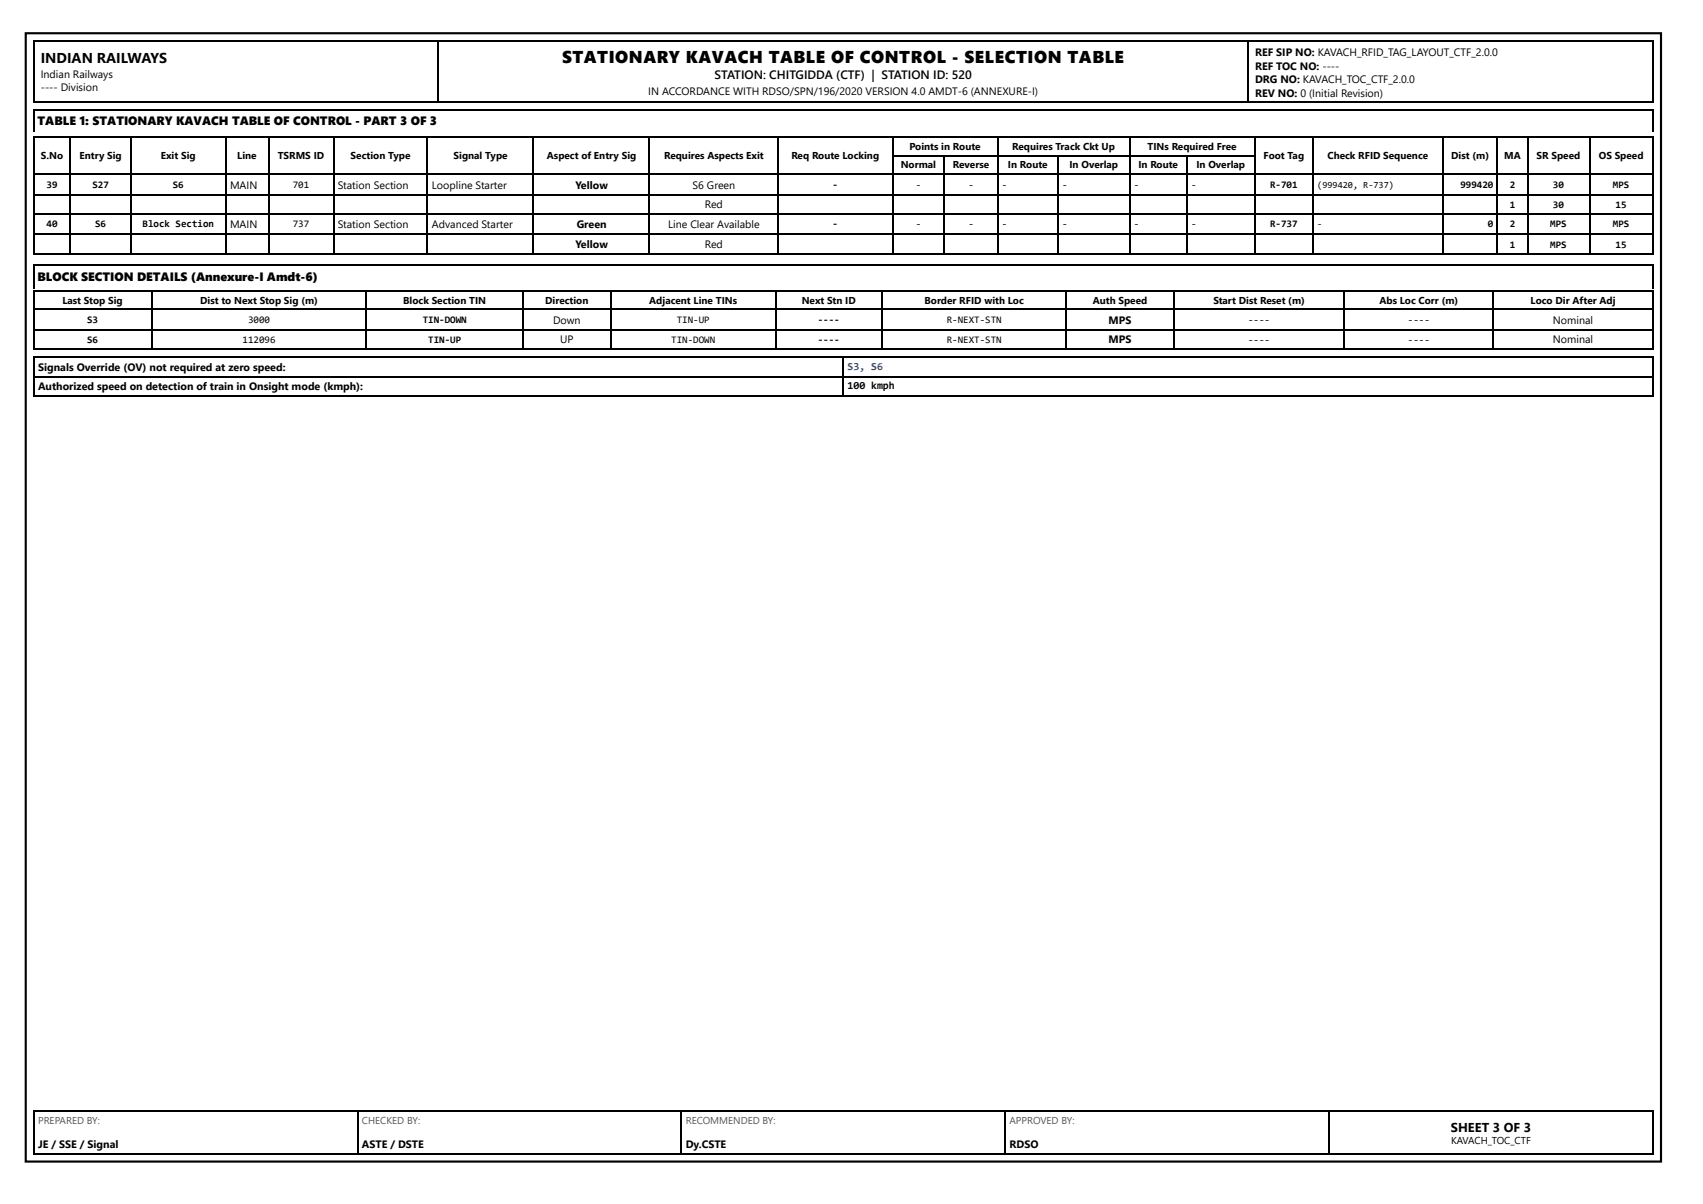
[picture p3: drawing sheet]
<svg xmlns="http://www.w3.org/2000/svg" width="420mm" height="297mm" viewBox="0 0 420 297" stroke-linecap="round" stroke-linejoin="round" font-family="sans-serif">
<defs><g id="words">
<text font-size="4.2" x="138.7" y="15.6">STATIONARY KAVACH TABLE OF CONTROL - SELECTION TABLE</text>
<text font-size="3.5" x="10.1" y="15.6">INDIAN RAILWAYS</text>
<text font-size="3.2" x="358" y="279.1">SHEET 3 OF 3</text>
<g font-size="3">
<text x="176.3" y="19.6">STATION: CHITGIDDA (CTF) | STATION ID: 520</text>
<text x="9.3" y="31">TABLE 1: STATIONARY KAVACH TABLE OF CONTROL - PART 3 OF 3</text>
<text x="9.3" y="69.3">BLOCK SECTION DETAILS (Annexure-I Amdt-6)</text>
</g>
<g font-size="2.6">
<text x="309.7" y="13.8">REF SIP NO: KAVACH_RFID_TAG_LAYOUT_CTF_2.0.0</text>
<text x="309.7" y="17.2">REF TOC NO: ----</text>
<text x="10.1" y="19.3">Indian Railways</text>
<text x="10.1" y="22.5">---- Division</text>
<text x="160" y="23.5">IN ACCORDANCE WITH RDSO/SPN/196/2020 VERSION 4.0 AMDT-6 (ANNEXURE-I)</text>
<text x="309.7" y="20.4">DRG NO: KAVACH_TOC_CTF_2.0.0</text>
<text x="309.7" y="23.8">REV NO: 0 (Initial Revision)</text>
<text x="56.8" y="46.6">MAIN</text>
<text x="83.4" y="46.6">Station Section</text>
<text x="106.6" y="46.6">Loopline Starter</text>
<text x="142" y="46.6">Yellow</text>
<text x="170.9" y="46.6">S6 Green</text>
<text x="173.9" y="51.3">Red</text>
<text x="56.8" y="56.4">MAIN</text>
<text x="83.4" y="56.4">Station Section</text>
<text x="106.6" y="56.4">Advanced Starter</text>
<text x="142.3" y="56.4">Green</text>
<text x="164.9" y="56.4">Line Clear Available</text>
<text x="142" y="61.1">Yellow</text>
<text x="173.9" y="61.1">Red</text>
<text x="136.5" y="79.9">Down</text>
<text x="273.5" y="79.9">MPS</text>
<text x="383.2" y="79.9">Nominal</text>
<text x="138.2" y="84.7">UP</text>
<text x="273.5" y="84.7">MPS</text>
<text x="383.2" y="84.7">Nominal</text>
<text x="9.4" y="91.5">Signals Override (OV) not required at zero speed:</text>
<text x="9.4" y="96.3">Authorized speed on detection of train in Onsight mode (kmph):</text>
<text x="209.1" y="96">100 kmph</text>
<text x="9.4" y="283.1">JE / SSE / Signal</text>
<text x="89.3" y="283.1">ASTE / DSTE</text>
<text x="169.2" y="283.1">Dy.CSTE</text>
<text x="249.1" y="283.1">RDSO</text>
</g>
<text font-size="2.6" fill="#1e3a8a" x="209.1" y="91.3">S3, S6</text>
<g font-size="2.5">
<text x="10.1" y="39.2">S.No</text>
<text x="19.6" y="39.2">Entry Sig</text>
<text x="39.7" y="39.2">Exit Sig</text>
<text x="58.6" y="39.2">Line</text>
<text x="68.5" y="39.2">TSRMS ID</text>
<text x="86.5" y="39.2">Section Type</text>
<text x="111.9" y="39.2">Signal Type</text>
<text x="134.9" y="39.2">Aspect of Entry Sig</text>
<text x="163.9" y="39.2">Requires Aspects Exit</text>
<text x="195.3" y="39.2">Req Route Locking</text>
<text x="222.2" y="41.5">Normal</text>
<text x="224.4" y="37">Points in Route</text>
<text x="235.1" y="41.5">Reverse</text>
<text x="248.7" y="41.5">In Route</text>
<text x="249.8" y="37">Requires Track Ckt Up</text>
<text x="263.9" y="41.5">In Overlap</text>
<text x="280.9" y="41.5">In Route</text>
<text x="283.2" y="37">TINs Required Free</text>
<text x="295.2" y="41.5">In Overlap</text>
<text x="311.8" y="39.2">Foot Tag</text>
<text x="327.5" y="39.2">Check RFID Sequence</text>
<text x="358.1" y="39.2">Dist (m)</text>
<text x="371.2" y="39.2">MA</text>
<text x="379.1" y="39.2">SR Speed</text>
<text x="394.5" y="39.2">OS Speed</text>
<text x="11.5" y="46.3">39</text>
<text x="22.8" y="46.3">S27</text>
<text x="42.6" y="46.3">S6</text>
<text x="72.2" y="46.3">701</text>
<text x="205.4" y="46.3">-</text>
<text x="225.9" y="46.3">-</text>
<text x="238.9" y="46.3">-</text>
<text x="247.2" y="46.3">-</text>
<text x="262.1" y="46.3">-</text>
<text x="279.8" y="46.3">-</text>
<text x="293.9" y="46.3">-</text>
<text x="313.4" y="46.3">R-701</text>
<text x="360.3" y="46.3">999420</text>
<text x="372.5" y="46.3">2</text>
<text x="383.2" y="46.3">30</text>
<text x="398" y="46.3">MPS</text>
<text x="372.5" y="51.3">1</text>
<text x="383.2" y="51.3">30</text>
<text x="398.6" y="51.3">15</text>
<text x="11.5" y="56.1">40</text>
<text x="23.5" y="56.1">S6</text>
<text x="35.2" y="56.1">Block Section</text>
<text x="72.2" y="56.1">737</text>
<text x="205.4" y="56.1">-</text>
<text x="225.9" y="56.1">-</text>
<text x="238.9" y="56.1">-</text>
<text x="247.2" y="56.1">-</text>
<text x="262.1" y="56.1">-</text>
<text x="279.8" y="56.1">-</text>
<text x="293.9" y="56.1">-</text>
<text x="313.4" y="56.1">R-737</text>
<text x="367.1" y="56.1">0</text>
<text x="372.5" y="56.1">2</text>
<text x="382.5" y="56.1">MPS</text>
<text x="398" y="56.1">MPS</text>
<text x="372.5" y="61.1">1</text>
<text x="382.5" y="61.1">MPS</text>
<text x="398.6" y="61.1">15</text>
<text x="15.4" y="74.9">Last Stop Sig</text>
<text x="49.4" y="74.9">Dist to Next Stop Sig (m)</text>
<text x="99.5" y="74.9">Block Section TIN</text>
<text x="134.5" y="74.9">Direction</text>
<text x="160.2" y="74.9">Adjacent Line TINs</text>
<text x="197.8" y="74.9">Next Stn ID</text>
<text x="228.1" y="74.9">Border RFID with Loc</text>
<text x="269.6" y="74.9">Auth Speed</text>
<text x="299.4" y="74.9">Start Dist Reset (m)</text>
<text x="340.4" y="74.9">Abs Loc Corr (m)</text>
<text x="377.7" y="74.9">Loco Dir After Adj</text>
<text x="21.5" y="79.6">S3</text>
<text x="61.2" y="79.6">3000</text>
<text x="104.3" y="79.6">TIN-DOWN</text>
<text x="167" y="79.6">TIN-UP</text>
<text x="201.8" y="79.6">----</text>
<text x="233.6" y="79.6">R-NEXT-STN</text>
<text x="308" y="79.6">----</text>
<text x="347.4" y="79.6">----</text>
<text x="21.5" y="84.7">S6</text>
<text x="59.9" y="84.7">112096</text>
<text x="105.6" y="84.7">TIN-UP</text>
<text x="165.6" y="84.7">TIN-DOWN</text>
<text x="201.8" y="84.7">----</text>
<text x="233.6" y="84.7">R-NEXT-STN</text>
<text x="308" y="84.7">----</text>
<text x="347.4" y="84.7">----</text>
<text x="358" y="282.3">KAVACH_TOC_CTF</text>
</g>
<g font-size="2.5" fill="#555">
<text x="9.4" y="277.3">PREPARED BY:</text>
<text x="89.3" y="277.3">CHECKED BY:</text>
<text x="169.2" y="277.3">RECOMMENDED BY:</text>
<text x="249.1" y="277.3">APPROVED BY:</text>
</g>
<g font-size="2.3">
<text x="325" y="46.3">(999420, R-737)</text>
<text x="325" y="56.1">-</text>
</g>
</g></defs>
<path d="M6.3 8.2h403.5v278.3h-403.5z" fill="none" stroke="#000" stroke-width=".53"/>
<path d="M8.2 10.2h399.8M8.3 10.1v15.3M108.1 10.1v15.3M307.8 10.1v15.3M407.9 10.1v15.3M8.2 25.3h399.8" fill="none" stroke="#000" stroke-width=".26"/>
<path d="M8.2 27h399.8v5.5h-399.8z" fill="#fff"/>
<path d="M8.2 27.1h399.8M8.3 27v5.5M407.9 27v5.5" fill="none" stroke="#000" stroke-width=".26"/>
<g fill="#fff">
<path d="M8.5 33.9h9v9.2h-9z"/>
<path d="M17.5 33.9h14.8v9.2h-14.8z"/>
<path d="M32.3 33.9h23.5v9.2h-23.5z"/>
<path d="M55.8 33.9h10.3v9.2h-10.3z"/>
<path d="M66.1 33.9h16.2v9.2h-16.2z"/>
<path d="M82.3 33.9h23.3v9.2h-23.3z"/>
<path d="M105.6 33.9h26.2v9.2h-26.2z"/>
<path d="M131.8 33.9h28.5v9.2h-28.5z"/>
<path d="M160.3 33.9h31.8v9.2h-31.8z"/>
<path d="M192.1 33.9h28v9.2h-28z"/>
<path d="M220.1 33.9h26v4.5h-26z"/>
<path d="M246.1 33.9h32.5v4.5h-32.5z"/>
<path d="M278.6 33.9h31v4.5h-31z"/>
<path d="M309.6 33.9h14.5v9.2h-14.5z"/>
<path d="M324.1 33.9h31.8v9.2h-31.8z"/>
<path d="M355.9 33.9h13.7v9.2h-13.7z"/>
<path d="M369.6 33.9h7.2v9.2h-7.2z"/>
<path d="M376.8 33.9h15.3v9.2h-15.3z"/>
<path d="M392.1 33.9h15.6v9.2h-15.6z"/>
<path d="M220.1 38.4h13v4.7h-13z"/>
<path d="M233.1 38.4h13v4.7h-13z"/>
<path d="M246.1 38.4h15v4.7h-15z"/>
<path d="M261.1 38.4h17.5v4.7h-17.5z"/>
<path d="M278.6 38.4h14.3v4.7h-14.3z"/>
<path d="M292.9 38.4h16.7v4.7h-16.7z"/>
</g>
<g fill="none" stroke="#000" stroke-width=".26">
<path d="M8.2 33.7h399.8M8.3 33.6v29.1M17.3 33.6v29.1M32.4 33.6v29.1M55.7 33.6v29.1M66.3 33.6v29.1M82.4 33.6v29.1M105.4 33.6v29.1M131.6 33.6v29.1M160.2 33.6v29.1M192 33.6v29.1M220.3 33.6v29.1"/>
<path d="M220.4 38.5h89.4M233 38.6v24.1M246.2 33.6v29.1M261 38.6v24.1M278.7 33.6v29.1M292.8 38.6v24.1M309.7 33.6v29.1M324 33.6v29.1M356 33.6v29.1M369.5 33.6v29.1M376.9 33.6v29.1M392.2 33.6v29.1"/>
<path d="M407.9 33.6v29.1M8.2 43h399.8M8.2 48h399.8M8.2 52.8h399.8M8.2 57.8h399.8M8.2 62.6h399.8"/>
</g>
<path d="M8.2 65.4h399.8v5.8h-399.8z" fill="#fff"/>
<path d="M8.2 65.5h399.8M8.3 65.4v5.8M407.9 65.4v5.8" fill="none" stroke="#000" stroke-width=".26"/>
<g fill="#fff">
<path d="M8.5 71.7h28.8v4.8h-28.8z"/>
<path d="M37.3 71.7h53.2v4.8h-53.2z"/>
<path d="M90.5 71.7h38.4v4.8h-38.4z"/>
<path d="M128.9 71.7h21.9v4.8h-21.9z"/>
<path d="M150.8 71.7h40.5v4.8h-40.5z"/>
<path d="M191.3 71.7h26.5v4.8h-26.5z"/>
<path d="M217.8 71.7h45.2v4.8h-45.2z"/>
<path d="M263 71.7h26.7v4.8h-26.7z"/>
<path d="M289.7 71.7h42.1v4.8h-42.1z"/>
<path d="M331.8 71.7h36.8v4.8h-36.8z"/>
<path d="M368.6 71.7h39.1v4.8h-39.1z"/>
</g>
<g fill="none" stroke="#000" stroke-width=".26">
<path d="M8.2 71.8h399.8M8.2 76.3h399.8M8.3 71.7v14.6M37.4 71.7v14.6M90.4 71.7v14.6M129 71.7v14.6M150.7 71.7v14.6M191.4 71.7v14.6M217.6 71.7v14.6M263.1 71.7v14.6M289.6 71.7v14.6M331.7 71.7v14.6"/>
<path d="M368.4 71.7v14.6M407.9 71.7v14.6M8.2 81.4h399.8M8.2 86.1h399.8"/>
</g>
<g fill="#fff">
<path d="M8.5 88.1h199.5v4.8h-199.5z"/>
<path d="M8.5 92.9h199.5v5h-199.5z"/>
</g>
<g fill="none" stroke="#000" stroke-width=".26">
<path d="M8.2 88h399.8M8.2 93h399.8M8.2 97.8h399.8M8.3 87.8v10.1M208.1 87.8v10.1M407.9 87.8v10.1M8.2 274h399.8M8.3 273.8v10.9M88.2 273.8v10.9M168.1 273.8v10.9M248 273.8v10.9M328 273.8v10.9"/>
<path d="M407.9 273.8v10.9M8.2 284.6h399.8"/>
</g>
<use href="#words"/>
</svg>
